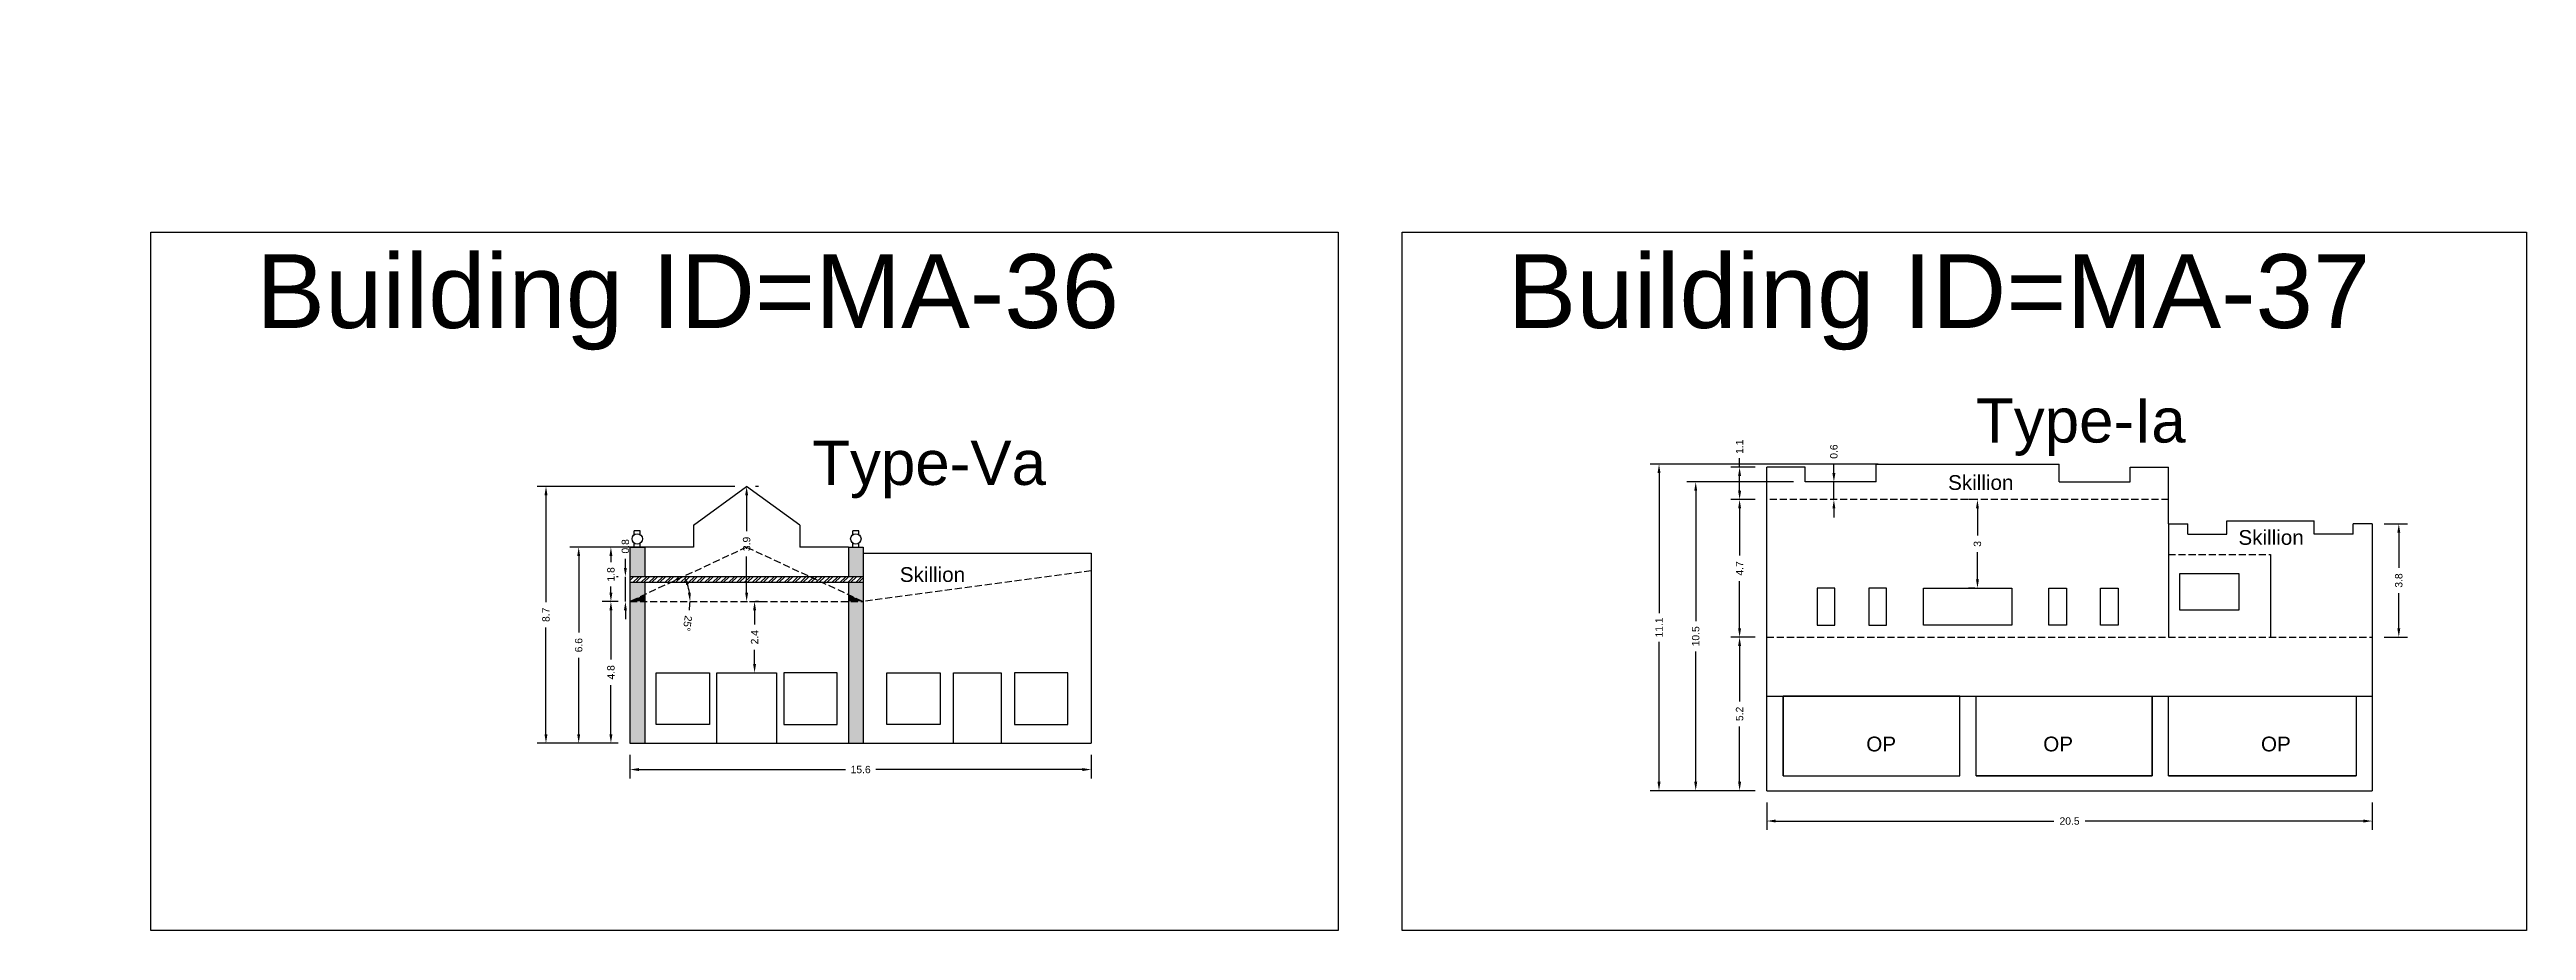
# Model space of a CAD drawing. Header units: metres. Extents: x 3416649 to 3417100, y -6712966 to -6712690.
# Drawn here: x 3416880.9 to 3416964.7, y -6712805.5 to -6712775.6 of the extents above; entities that cross this region are included whole.
import ezdxf

# ---------------------------------------------------------------- set-up
doc = ezdxf.new("R2010")
doc.units = ezdxf.units.M
doc.linetypes.add('ACAD_ISO02W100', pattern=[15, 12, -3])
doc.layers.add('Dotted', color=7, linetype='ACAD_ISO02W100', plot=False)
doc.styles.get("Standard").update_dxf_attribs({"font": 'arial.ttf'})
doc.dimstyles.new('ISO-25', dxfattribs={"dimtxt": 0.25, "dimasz": 0.3, "dimexe": 0.3, "dimexo": 0.4, "dimgap": 0.2, "dimtad": 0, "dimdec": 1, "dimdsep": 46, "dimtxsty": 'Standard', "dimcen": 2.5, "dimadec": 0, "dimazin": 0, "dimtfac": 1, "dimtdec": 1, "dimtmove": 0, "dimatfit": 3, "dimfxl": 1, "dimarcsym": 0})

msp = doc.modelspace()

# ---------------------------------------------------------------- texts
at = {"attachment_point": 1}
for s, width, heights, insert, char_height in [('Building ID=MA-36', 67.86454, [0.517], (3416887.856, -6712782.541), 2.5), ('Building ID=MA-37', 67.86454, [0.517], (3416930.222, -6712782.541), 2.5), ('Type-Ia ', 9.99112, [0.517], (3416946.084, -6712787.422), 1.5), ('Type-Va ', 9.99112, [0.517], (3416906.68, -6712788.858), 1.5), ('Skillion', 1.17554, [0], (3416945.14, -6712790.027), 0.5), ('Skillion', 1.17554, [0], (3416954.969, -6712791.887), 0.5), ('Skillion', 1.17554, [0], (3416909.648, -6712793.144), 0.5), ('OP', 1.17554, [0], (3416942.37, -6712798.885), 0.5), ('OP', 1.17554, [0], (3416948.361, -6712798.885), 0.5), ('OP', 1.17554, [0], (3416955.734, -6712798.885), 0.5)]:
    msp.add_mtext_dynamic_manual_height_columns(s, width=width, gutter_width=12.5, heights=heights, dxfattribs=dict(at, insert=insert, char_height=char_height))

# ---------------------------------------------------------------- blocks, each defined once
blk = doc.blocks.new('*D285')
at = {"color": 0, "lineweight": -2, "transparency": 16777216}
for start, end in [(8.46073, 16.51644), (351.53927, 360)]:
    blk.add_arc((3416900.512, -6712794.307), 2.033, start, end, dxfattribs=at)
at = {"color": 0, "transparency": 16777216}
for points in [[(3416902.415, -6712793.746), (3416902.509, -6712793.711), (3416902.356, -6712793.448)], [(3416902.573, -6712794.004), (3416902.474, -6712794.011), (3416902.546, -6712794.307)]]:
    blk.add_solid(points, dxfattribs=at)
at = {"layer": 'Defpoints', "color": 0, "transparency": 16777216}
for p in [(3416904.462, -6712792.467), (3416900.512, -6712794.307), (3416900.512, -6712794.307), (3416902.46, -6712793.724), (3416908.412, -6712794.307)]:
    blk.add_point(p, dxfattribs=at)
at = {"color": 0, "transparency": 16777216, "insert": (3416902.458, -6712795.048), "char_height": 0.25, "attachment_point": 5, "rotation": 261.53927}
blk.add_mtext('25°', dxfattribs=at)
blk = doc.blocks.new('*D286')
at = {"color": 0, "lineweight": -2, "transparency": 16777216}
for p, q in [((3416900.112, -6712794.307), (3416899.567, -6712794.307)), ((3416899.867, -6712794.607), (3416899.867, -6712796.274)), ((3416899.867, -6712798.807), (3416899.867, -6712797.14)), ((3416900.112, -6712799.107), (3416899.567, -6712799.107))]:
    blk.add_line(p, q, dxfattribs=at)
at = {"color": 0, "transparency": 16777216}
for points in [[(3416899.817, -6712794.607), (3416899.917, -6712794.607), (3416899.867, -6712794.307)], [(3416899.817, -6712798.807), (3416899.917, -6712798.807), (3416899.867, -6712799.107)]]:
    blk.add_solid(points, dxfattribs=at)
at = {"layer": 'Defpoints', "color": 0, "transparency": 16777216}
for p in [(3416899.867, -6712794.307), (3416900.512, -6712794.307), (3416900.512, -6712799.107)]:
    blk.add_point(p, dxfattribs=at)
at = {"color": 0, "transparency": 16777216, "insert": (3416899.867, -6712796.707), "char_height": 0.25, "attachment_point": 5, "rotation": 90}
blk.add_mtext('4.8', dxfattribs=at)
blk = doc.blocks.new('*D287')
at = {"color": 0, "lineweight": -2, "transparency": 16777216}
for p, q in [((3416901.187, -6712792.467), (3416899.567, -6712792.467)), ((3416899.867, -6712792.767), (3416899.867, -6712792.971)), ((3416900.112, -6712794.307), (3416899.567, -6712794.307)), ((3416899.867, -6712794.007), (3416899.867, -6712793.803))]:
    blk.add_line(p, q, dxfattribs=at)
at = {"color": 0, "transparency": 16777216}
for points in [[(3416899.817, -6712792.767), (3416899.917, -6712792.767), (3416899.867, -6712792.467)], [(3416899.817, -6712794.007), (3416899.917, -6712794.007), (3416899.867, -6712794.307)]]:
    blk.add_solid(points, dxfattribs=at)
at = {"layer": 'Defpoints', "color": 0, "transparency": 16777216}
for p in [(3416899.867, -6712792.467), (3416901.587, -6712792.467), (3416900.512, -6712794.307)]:
    blk.add_point(p, dxfattribs=at)
at = {"color": 0, "transparency": 16777216, "insert": (3416899.867, -6712793.387), "char_height": 0.25, "attachment_point": 5, "rotation": 90}
blk.add_mtext('1.8', dxfattribs=at)
blk = doc.blocks.new('*D288')
at = {"color": 0, "lineweight": -2, "transparency": 16777216}
for p, q in [((3416904.462, -6712790.707), (3416904.462, -6712791.929)), ((3416904.862, -6712790.407), (3416904.762, -6712790.407)), ((3416904.462, -6712794.007), (3416904.462, -6712792.785)), ((3416904.862, -6712794.307), (3416904.762, -6712794.307))]:
    blk.add_line(p, q, dxfattribs=at)
at = {"color": 0, "transparency": 16777216}
for points in [[(3416904.412, -6712790.707), (3416904.512, -6712790.707), (3416904.462, -6712790.407)], [(3416904.412, -6712794.007), (3416904.512, -6712794.007), (3416904.462, -6712794.307)]]:
    blk.add_solid(points, dxfattribs=at)
at = {"layer": 'Defpoints', "color": 0, "transparency": 16777216}
for p in [(3416904.462, -6712790.407), (3416904.462, -6712794.307), (3416904.462, -6712794.307)]:
    blk.add_point(p, dxfattribs=at)
at = {"color": 0, "transparency": 16777216, "insert": (3416904.462, -6712792.357), "char_height": 0.25, "attachment_point": 5, "rotation": 90}
blk.add_mtext('3.9', dxfattribs=at)
blk = doc.blocks.new('*D289')
at = {"color": 0, "lineweight": -2, "transparency": 16777216}
for p, q in [((3416900.108, -6712792.467), (3416898.476, -6712792.467)), ((3416898.776, -6712792.767), (3416898.776, -6712795.359)), ((3416898.776, -6712798.807), (3416898.776, -6712796.215)), ((3416900.112, -6712799.107), (3416898.476, -6712799.107))]:
    blk.add_line(p, q, dxfattribs=at)
at = {"color": 0, "transparency": 16777216}
for points in [[(3416898.726, -6712792.767), (3416898.826, -6712792.767), (3416898.776, -6712792.467)], [(3416898.726, -6712798.807), (3416898.826, -6712798.807), (3416898.776, -6712799.107)]]:
    blk.add_solid(points, dxfattribs=at)
at = {"layer": 'Defpoints', "color": 0, "transparency": 16777216}
for p in [(3416898.776, -6712792.467), (3416900.508, -6712792.467), (3416900.512, -6712799.107)]:
    blk.add_point(p, dxfattribs=at)
at = {"color": 0, "transparency": 16777216, "insert": (3416898.776, -6712795.787), "char_height": 0.25, "attachment_point": 5, "rotation": 90}
blk.add_mtext('6.6', dxfattribs=at)
blk = doc.blocks.new('*D290')
at = {"color": 0, "lineweight": -2, "transparency": 16777216}
for p, q in [((3416904.062, -6712790.407), (3416897.368, -6712790.407)), ((3416897.668, -6712790.707), (3416897.668, -6712794.329)), ((3416897.668, -6712798.807), (3416897.668, -6712795.185)), ((3416900.112, -6712799.107), (3416897.368, -6712799.107))]:
    blk.add_line(p, q, dxfattribs=at)
at = {"color": 0, "transparency": 16777216}
for points in [[(3416897.618, -6712790.707), (3416897.718, -6712790.707), (3416897.668, -6712790.407)], [(3416897.618, -6712798.807), (3416897.718, -6712798.807), (3416897.668, -6712799.107)]]:
    blk.add_solid(points, dxfattribs=at)
at = {"layer": 'Defpoints', "color": 0, "transparency": 16777216}
for p in [(3416897.668, -6712790.407), (3416904.462, -6712790.407), (3416900.512, -6712799.107)]:
    blk.add_point(p, dxfattribs=at)
at = {"color": 0, "transparency": 16777216, "insert": (3416897.668, -6712794.757), "char_height": 0.25, "attachment_point": 5, "rotation": 90}
blk.add_mtext('8.7', dxfattribs=at)
blk = doc.blocks.new('*D291')
at = {"color": 0, "lineweight": -2, "transparency": 16777216}
for p, q in [((3416900.512, -6712799.507), (3416900.512, -6712800.301)), ((3416916.132, -6712799.507), (3416916.132, -6712800.301)), ((3416900.812, -6712800.001), (3416907.809, -6712800.001)), ((3416915.832, -6712800.001), (3416908.835, -6712800.001))]:
    blk.add_line(p, q, dxfattribs=at)
at = {"color": 0, "transparency": 16777216}
for points in [[(3416900.812, -6712799.951), (3416900.812, -6712800.051), (3416900.512, -6712800.001)], [(3416915.832, -6712799.951), (3416915.832, -6712800.051), (3416916.132, -6712800.001)]]:
    blk.add_solid(points, dxfattribs=at)
at = {"layer": 'Defpoints', "color": 0, "transparency": 16777216}
for p in [(3416900.512, -6712799.107), (3416916.132, -6712799.107), (3416916.132, -6712800.001)]:
    blk.add_point(p, dxfattribs=at)
at = {"color": 0, "transparency": 16777216, "insert": (3416908.322, -6712800.001), "char_height": 0.25, "attachment_point": 5}
blk.add_mtext('15.6', dxfattribs=at)
blk = doc.blocks.new('*D292')
at = {"color": 0, "lineweight": -2, "transparency": 16777216}
for p, q in [((3416904.559, -6712794.307), (3416905.031, -6712794.307)), ((3416904.731, -6712794.607), (3416904.731, -6712795.088)), ((3416904.731, -6712796.427), (3416904.731, -6712795.946)), ((3416903.852, -6712796.727), (3416905.031, -6712796.727))]:
    blk.add_line(p, q, dxfattribs=at)
at = {"color": 0, "transparency": 16777216}
for points in [[(3416904.681, -6712794.607), (3416904.781, -6712794.607), (3416904.731, -6712794.307)], [(3416904.681, -6712796.427), (3416904.781, -6712796.427), (3416904.731, -6712796.727)]]:
    blk.add_solid(points, dxfattribs=at)
at = {"layer": 'Defpoints', "color": 0, "transparency": 16777216}
for p in [(3416904.159, -6712794.307), (3416904.731, -6712794.307), (3416903.452, -6712796.727)]:
    blk.add_point(p, dxfattribs=at)
at = {"color": 0, "transparency": 16777216, "insert": (3416904.731, -6712795.517), "char_height": 0.25, "attachment_point": 5, "rotation": 90}
blk.add_mtext('2.4', dxfattribs=at)
blk = doc.blocks.new('*D293')
at = {"color": 0, "lineweight": -2, "transparency": 16777216}
for p, q in [((3416900.112, -6712793.467), (3416900.057, -6712793.467)), ((3416900.357, -6712793.167), (3416900.357, -6712792.867)), ((3416900.357, -6712794.307), (3416900.357, -6712793.467)), ((3416900.112, -6712794.307), (3416900.057, -6712794.307)), ((3416900.357, -6712794.607), (3416900.357, -6712794.907))]:
    blk.add_line(p, q, dxfattribs=at)
at = {"color": 0, "transparency": 16777216}
for points in [[(3416900.307, -6712793.167), (3416900.407, -6712793.167), (3416900.357, -6712793.467)], [(3416900.307, -6712794.607), (3416900.407, -6712794.607), (3416900.357, -6712794.307)]]:
    blk.add_solid(points, dxfattribs=at)
at = {"layer": 'Defpoints', "color": 0, "transparency": 16777216}
for p in [(3416900.357, -6712793.467), (3416900.512, -6712793.467), (3416900.512, -6712794.307)]:
    blk.add_point(p, dxfattribs=at)
at = {"color": 0, "transparency": 16777216, "insert": (3416900.357, -6712792.439), "char_height": 0.25, "attachment_point": 5, "rotation": 90}
blk.add_mtext('0.8', dxfattribs=at)
blk = doc.blocks.new('*D294')
at = {"color": 0, "lineweight": -2, "transparency": 16777216}
for p, q in [((3416938.603, -6712795.516), (3416937.781, -6712795.516)), ((3416938.081, -6712795.816), (3416938.081, -6712797.69)), ((3416938.081, -6712800.416), (3416938.081, -6712798.542)), ((3416938.603, -6712800.716), (3416937.781, -6712800.716))]:
    blk.add_line(p, q, dxfattribs=at)
at = {"color": 0, "transparency": 16777216}
for points in [[(3416938.031, -6712795.816), (3416938.131, -6712795.816), (3416938.081, -6712795.516)], [(3416938.031, -6712800.416), (3416938.131, -6712800.416), (3416938.081, -6712800.716)]]:
    blk.add_solid(points, dxfattribs=at)
at = {"layer": 'Defpoints', "color": 0, "transparency": 16777216}
for p in [(3416938.081, -6712795.516), (3416939.003, -6712795.516), (3416939.003, -6712800.716)]:
    blk.add_point(p, dxfattribs=at)
at = {"color": 0, "transparency": 16777216, "insert": (3416938.081, -6712798.116), "char_height": 0.25, "attachment_point": 5, "rotation": 90}
blk.add_mtext('5.2', dxfattribs=at)
blk = doc.blocks.new('*D295')
at = {"color": 0, "lineweight": -2, "transparency": 16777216}
for p, q in [((3416938.603, -6712790.856), (3416937.781, -6712790.856)), ((3416938.081, -6712791.156), (3416938.081, -6712792.753)), ((3416938.081, -6712795.216), (3416938.081, -6712793.618)), ((3416938.603, -6712795.516), (3416937.781, -6712795.516))]:
    blk.add_line(p, q, dxfattribs=at)
at = {"color": 0, "transparency": 16777216}
for points in [[(3416938.031, -6712791.156), (3416938.131, -6712791.156), (3416938.081, -6712790.856)], [(3416938.031, -6712795.216), (3416938.131, -6712795.216), (3416938.081, -6712795.516)]]:
    blk.add_solid(points, dxfattribs=at)
at = {"layer": 'Defpoints', "color": 0, "transparency": 16777216}
for p in [(3416938.081, -6712790.856), (3416939.003, -6712790.856), (3416939.003, -6712795.516)]:
    blk.add_point(p, dxfattribs=at)
at = {"color": 0, "transparency": 16777216, "insert": (3416938.081, -6712793.186), "char_height": 0.25, "attachment_point": 5, "rotation": 90}
blk.add_mtext('4.7', dxfattribs=at)
blk = doc.blocks.new('*D296')
at = {"color": 0, "lineweight": -2, "transparency": 16777216}
for p, q in [((3416938.081, -6712789.756), (3416938.081, -6712789.456)), ((3416938.603, -6712789.756), (3416937.781, -6712789.756)), ((3416938.081, -6712790.556), (3416938.081, -6712790.056)), ((3416938.603, -6712790.856), (3416937.781, -6712790.856))]:
    blk.add_line(p, q, dxfattribs=at)
at = {"color": 0, "transparency": 16777216}
for points in [[(3416938.031, -6712790.056), (3416938.131, -6712790.056), (3416938.081, -6712789.756)], [(3416938.031, -6712790.556), (3416938.131, -6712790.556), (3416938.081, -6712790.856)]]:
    blk.add_solid(points, dxfattribs=at)
at = {"layer": 'Defpoints', "color": 0, "transparency": 16777216}
for p in [(3416938.081, -6712789.756), (3416939.003, -6712789.756), (3416939.003, -6712790.856)]:
    blk.add_point(p, dxfattribs=at)
at = {"color": 0, "transparency": 16777216, "insert": (3416938.081, -6712789.064), "char_height": 0.25, "attachment_point": 5, "rotation": 90}
blk.add_mtext('1.1', dxfattribs=at)
blk = doc.blocks.new('*D297')
at = {"color": 0, "lineweight": -2, "transparency": 16777216}
for p, q in [((3416941.273, -6712789.956), (3416941.273, -6712789.656)), ((3416941.273, -6712790.856), (3416941.273, -6712790.256)), ((3416941.673, -6712790.256), (3416941.573, -6712790.256)), ((3416941.273, -6712791.156), (3416941.273, -6712791.456)), ((3416941.673, -6712790.856), (3416941.573, -6712790.856))]:
    blk.add_line(p, q, dxfattribs=at)
at = {"color": 0, "transparency": 16777216}
for points in [[(3416941.223, -6712789.956), (3416941.323, -6712789.956), (3416941.273, -6712790.256)], [(3416941.223, -6712791.156), (3416941.323, -6712791.156), (3416941.273, -6712790.856)]]:
    blk.add_solid(points, dxfattribs=at)
at = {"layer": 'Defpoints', "color": 0, "transparency": 16777216}
for p in [(3416941.273, -6712790.256), (3416941.273, -6712790.256), (3416941.273, -6712790.856)]:
    blk.add_point(p, dxfattribs=at)
at = {"color": 0, "transparency": 16777216, "insert": (3416941.273, -6712789.228), "char_height": 0.25, "attachment_point": 5, "rotation": 90}
blk.add_mtext('0.6', dxfattribs=at)
blk = doc.blocks.new('*D298')
at = {"color": 0, "lineweight": -2, "transparency": 16777216}
for p, q in [((3416939.903, -6712790.256), (3416936.295, -6712790.256)), ((3416936.595, -6712790.556), (3416936.595, -6712794.972)), ((3416936.595, -6712800.416), (3416936.595, -6712796)), ((3416938.603, -6712800.716), (3416936.295, -6712800.716))]:
    blk.add_line(p, q, dxfattribs=at)
at = {"color": 0, "transparency": 16777216}
for points in [[(3416936.545, -6712790.556), (3416936.645, -6712790.556), (3416936.595, -6712790.256)], [(3416936.545, -6712800.416), (3416936.645, -6712800.416), (3416936.595, -6712800.716)]]:
    blk.add_solid(points, dxfattribs=at)
at = {"layer": 'Defpoints', "color": 0, "transparency": 16777216}
for p in [(3416936.595, -6712790.256), (3416940.303, -6712790.256), (3416939.003, -6712800.716)]:
    blk.add_point(p, dxfattribs=at)
at = {"color": 0, "transparency": 16777216, "insert": (3416936.595, -6712795.486), "char_height": 0.25, "attachment_point": 5, "rotation": 90}
blk.add_mtext('10.5', dxfattribs=at)
blk = doc.blocks.new('*D299')
at = {"color": 0, "lineweight": -2, "transparency": 16777216}
for p, q in [((3416942.774, -6712789.656), (3416935.053, -6712789.656)), ((3416935.353, -6712789.956), (3416935.353, -6712794.697)), ((3416935.353, -6712800.416), (3416935.353, -6712795.675)), ((3416938.603, -6712800.716), (3416935.053, -6712800.716))]:
    blk.add_line(p, q, dxfattribs=at)
at = {"color": 0, "transparency": 16777216}
for points in [[(3416935.303, -6712789.956), (3416935.403, -6712789.956), (3416935.353, -6712789.656)], [(3416935.303, -6712800.416), (3416935.403, -6712800.416), (3416935.353, -6712800.716)]]:
    blk.add_solid(points, dxfattribs=at)
at = {"layer": 'Defpoints', "color": 0, "transparency": 16777216}
for p in [(3416935.353, -6712789.656), (3416943.174, -6712789.656), (3416939.003, -6712800.716)]:
    blk.add_point(p, dxfattribs=at)
at = {"color": 0, "transparency": 16777216, "insert": (3416935.353, -6712795.186), "char_height": 0.25, "attachment_point": 5, "rotation": 90}
blk.add_mtext('11.1', dxfattribs=at)
blk = doc.blocks.new('*D300')
at = {"color": 0, "lineweight": -2, "transparency": 16777216}
for p, q in [((3416939.003, -6712801.116), (3416939.003, -6712802.045)), ((3416959.503, -6712801.116), (3416959.503, -6712802.045)), ((3416939.303, -6712801.745), (3416948.725, -6712801.745)), ((3416959.203, -6712801.745), (3416949.781, -6712801.745))]:
    blk.add_line(p, q, dxfattribs=at)
at = {"color": 0, "transparency": 16777216}
for points in [[(3416939.303, -6712801.695), (3416939.303, -6712801.795), (3416939.003, -6712801.745)], [(3416959.203, -6712801.695), (3416959.203, -6712801.795), (3416959.503, -6712801.745)]]:
    blk.add_solid(points, dxfattribs=at)
at = {"layer": 'Defpoints', "color": 0, "transparency": 16777216}
for p in [(3416939.003, -6712800.716), (3416959.503, -6712800.716), (3416959.503, -6712801.745)]:
    blk.add_point(p, dxfattribs=at)
at = {"color": 0, "transparency": 16777216, "insert": (3416949.253, -6712801.745), "char_height": 0.25, "attachment_point": 5}
blk.add_mtext('20.5', dxfattribs=at)
blk = doc.blocks.new('*D301')
at = {"color": 0, "lineweight": -2, "transparency": 16777216}
for p, q in [((3416946.051, -6712790.856), (3416945.834, -6712790.856)), ((3416946.134, -6712791.156), (3416946.134, -6712792.074)), ((3416946.134, -6712793.556), (3416946.134, -6712792.638)), ((3416946.051, -6712793.856), (3416945.834, -6712793.856))]:
    blk.add_line(p, q, dxfattribs=at)
at = {"color": 0, "transparency": 16777216}
for points in [[(3416946.084, -6712791.156), (3416946.184, -6712791.156), (3416946.134, -6712790.856)], [(3416946.084, -6712793.556), (3416946.184, -6712793.556), (3416946.134, -6712793.856)]]:
    blk.add_solid(points, dxfattribs=at)
at = {"layer": 'Defpoints', "color": 0, "transparency": 16777216}
for p in [(3416946.134, -6712790.856), (3416946.451, -6712790.856), (3416946.451, -6712793.856)]:
    blk.add_point(p, dxfattribs=at)
at = {"color": 0, "transparency": 16777216, "insert": (3416946.134, -6712792.356), "char_height": 0.25, "attachment_point": 5, "rotation": 90}
blk.add_mtext('3', dxfattribs=at)
blk = doc.blocks.new('*D302')
at = {"color": 0, "lineweight": -2, "transparency": 16777216}
for p, q in [((3416959.903, -6712791.676), (3416960.7, -6712791.676)), ((3416960.4, -6712791.976), (3416960.4, -6712793.168)), ((3416960.4, -6712795.216), (3416960.4, -6712794.024)), ((3416959.903, -6712795.516), (3416960.7, -6712795.516))]:
    blk.add_line(p, q, dxfattribs=at)
at = {"color": 0, "transparency": 16777216}
for points in [[(3416960.35, -6712791.976), (3416960.45, -6712791.976), (3416960.4, -6712791.676)], [(3416960.35, -6712795.216), (3416960.45, -6712795.216), (3416960.4, -6712795.516)]]:
    blk.add_solid(points, dxfattribs=at)
at = {"layer": 'Defpoints', "color": 0, "transparency": 16777216}
for p in [(3416959.503, -6712791.676), (3416960.4, -6712791.676), (3416959.503, -6712795.516)]:
    blk.add_point(p, dxfattribs=at)
at = {"color": 0, "transparency": 16777216, "insert": (3416960.4, -6712793.596), "char_height": 0.25, "attachment_point": 5, "rotation": 90}
blk.add_mtext('3.8', dxfattribs=at)

# ---------------------------------------------------------------- dimensions: what is measured, and where the dimension line sits
for base, p1, p2, picture, middle in [((3416938.081, -6712789.756), (3416939.003, -6712790.856), (3416939.003, -6712789.756), '*D296', (3416938.081, -6712789.064)), ((3416941.273, -6712790.256), (3416941.273, -6712790.856), (3416941.273, -6712790.256), '*D297', (3416941.273, -6712789.228)), ((3416935.353, -6712789.656), (3416939.003, -6712800.716), (3416943.174, -6712789.656), '*D299', (3416935.353, -6712795.186)), ((3416936.595, -6712790.256), (3416939.003, -6712800.716), (3416940.303, -6712790.256), '*D298', (3416936.595, -6712795.486)), ((3416897.668, -6712790.407), (3416900.512, -6712799.107), (3416904.462, -6712790.407), '*D290', (3416897.668, -6712794.757)), ((3416904.462, -6712794.307), (3416904.462, -6712790.407), (3416904.462, -6712794.307), '*D288', (3416904.462, -6712792.357)), ((3416938.081, -6712790.856), (3416939.003, -6712795.516), (3416939.003, -6712790.856), '*D295', (3416938.081, -6712793.186)), ((3416946.134, -6712790.856), (3416946.451, -6712793.856), (3416946.451, -6712790.856), '*D301', (3416946.134, -6712792.356)), ((3416960.4, -6712791.676), (3416959.503, -6712795.516), (3416959.503, -6712791.676), '*D302', (3416960.4, -6712793.596)), ((3416898.776, -6712792.467), (3416900.512, -6712799.107), (3416900.508, -6712792.467), '*D289', (3416898.776, -6712795.787)), ((3416899.867, -6712792.467), (3416900.512, -6712794.307), (3416901.587, -6712792.467), '*D287', (3416899.867, -6712793.387)), ((3416900.357, -6712793.467), (3416900.512, -6712794.307), (3416900.512, -6712793.467), '*D293', (3416900.357, -6712792.439)), ((3416899.867, -6712794.307), (3416900.512, -6712799.107), (3416900.512, -6712794.307), '*D286', (3416899.867, -6712796.707)), ((3416904.731, -6712794.307), (3416903.452, -6712796.727), (3416904.159, -6712794.307), '*D292', (3416904.731, -6712795.517)), ((3416938.081, -6712795.516), (3416939.003, -6712800.716), (3416939.003, -6712795.516), '*D294', (3416938.081, -6712798.116))]:
    dim = msp.add_linear_dim(base=base, p1=p1, p2=p2, angle=90, dimstyle='ISO-25')
    dim.commit()
    dim.dimension.update_dxf_attribs({"geometry": picture, "text_midpoint": middle})
dim = msp.add_angular_dim_2l(base=(3416902.46, -6712793.724), line1=((3416900.512, -6712794.307), (3416908.412, -6712794.307)), line2=((3416904.462, -6712792.467), (3416900.512, -6712794.307)), dimstyle='ISO-25')
dim.commit()
dim.dimension.update_dxf_attribs({"geometry": '*D285', "text_midpoint": (3416902.458, -6712795.048)})
for base, p1, p2, picture, middle in [((3416916.132, -6712800.001), (3416900.512, -6712799.107), (3416916.132, -6712799.107), '*D291', (3416908.322, -6712800.001)), ((3416959.503, -6712801.745), (3416939.003, -6712800.716), (3416959.503, -6712800.716), '*D300', (3416949.253, -6712801.745))]:
    dim = msp.add_linear_dim(base=base, p1=p1, p2=p2, dimstyle='ISO-25')
    dim.commit()
    dim.dimension.update_dxf_attribs({"geometry": picture, "text_midpoint": middle})

# ---------------------------------------------------------------- hatches: boundary and pattern name
h = msp.add_hatch(color=256)
h.dxf.hatch_style = 1
h.paths.add_polyline_path([(3416907.912, -6712799.107), (3416908.412, -6712799.107), (3416908.412, -6712794.307), (3416907.912, -6712794.307)])
h.paths.add_polyline_path([(3416908.412, -6712794.307), (3416908.412, -6712793.667), (3416907.912, -6712793.667), (3416907.912, -6712794.074)])
h.paths.add_polyline_path([(3416908.412, -6712793.467), (3416908.412, -6712792.467), (3416907.912, -6712792.467), (3416907.912, -6712793.467)])
h.paths.add_polyline_path([(3416895.553, -6712804.425), (3416910.002, -6712804.425), (3416910.002, -6712799.273), (3416895.553, -6712799.273)], flags=9)
h.paths.add_polyline_path([(3416880.86, -6712780.758), (3416911.325, -6712780.758), (3416911.325, -6712775.607), (3416880.86, -6712775.607)], flags=9)
h = msp.add_hatch(color=256)
h.dxf.hatch_style = 1
h.paths.add_polyline_path([(3416900.512, -6712794.307), (3416901.012, -6712794.307), (3416901.012, -6712799.107), (3416900.512, -6712799.107)])
h.paths.add_polyline_path([(3416900.512, -6712793.667), (3416901.012, -6712793.667), (3416901.012, -6712794.074), (3416900.512, -6712794.307)])
h.paths.add_polyline_path([(3416900.512, -6712792.467), (3416901.012, -6712792.467), (3416901.012, -6712793.467), (3416900.512, -6712793.467)])
h.paths.add_polyline_path([(3416913.464, -6712804.468), (3416898.433, -6712804.468), (3416898.433, -6712799.316), (3416913.464, -6712799.316)], flags=9)
h.paths.add_polyline_path([(3416928.065, -6712780.758), (3416897.599, -6712780.758), (3416897.599, -6712775.607), (3416928.065, -6712775.607)], flags=9)
h = msp.add_hatch()
h.set_pattern_fill('ANSI32', color=256, scale=0.02)
h.set_pattern_definition([(45, (-10.37452, 5.65849), (-0.134703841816, 0.134703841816), []), (45, (-10.28472, 5.65849), (-0.134703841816, 0.134703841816), [])])
h.paths.add_polyline_path([(3416900.512, -6712793.467), (3416900.512, -6712793.667), (3416908.412, -6712793.667), (3416908.412, -6712793.467)])
h = msp.add_hatch(color=256)
h.dxf.hatch_style = 1
h.paths.add_polyline_path([(3416900.512, -6712794.307), (3416901.012, -6712794.307), (3416901.012, -6712794.074)])
h = msp.add_hatch(color=256)
h.dxf.hatch_style = 1
h.paths.add_polyline_path([(3416907.912, -6712794.074), (3416907.912, -6712794.307), (3416908.412, -6712794.307)])

# ---------------------------------------------------------------- linework, layer by layer
for points in [[(3416884.293, -6712781.797), (3416924.484, -6712781.797), (3416924.484, -6712805.453), (3416884.293, -6712805.453)], [(3416926.658, -6712781.797), (3416964.722, -6712781.797), (3416964.722, -6712805.453), (3416926.658, -6712805.453)], [(3416952.987, -6712794.606), (3416952.987, -6712793.356), (3416954.987, -6712793.356), (3416954.987, -6712794.606)], [(3416941.303, -6712795.106), (3416941.303, -6712793.856), (3416940.703, -6712793.856), (3416940.703, -6712795.106)], [(3416943.053, -6712795.106), (3416943.053, -6712793.856), (3416942.453, -6712793.856), (3416942.453, -6712795.106)], [(3416947.303, -6712793.856), (3416947.303, -6712795.106), (3416944.303, -6712795.106), (3416944.303, -6712793.856)], [(3416948.553, -6712795.106), (3416948.553, -6712793.856), (3416949.153, -6712793.856), (3416949.153, -6712795.106)], [(3416950.303, -6712795.106), (3416950.303, -6712793.856), (3416950.903, -6712793.856), (3416950.903, -6712795.106)], [(3416903.202, -6712798.477), (3416901.402, -6712798.477), (3416901.402, -6712796.727), (3416903.202, -6712796.727)], [(3416907.522, -6712798.477), (3416907.522, -6712796.727), (3416905.722, -6712796.727), (3416905.722, -6712798.477)], [(3416911.012, -6712798.477), (3416909.212, -6712798.477), (3416909.212, -6712796.727), (3416911.012, -6712796.727)], [(3416915.332, -6712798.477), (3416915.332, -6712796.727), (3416913.532, -6712796.727), (3416913.532, -6712798.477)], [(3416945.538, -6712797.516), (3416939.553, -6712797.516), (3416939.553, -6712800.216), (3416945.538, -6712800.216)], [(3416946.088, -6712797.516), (3416952.053, -6712797.516), (3416952.053, -6712800.216), (3416946.088, -6712800.216)], [(3416952.603, -6712797.516), (3416958.953, -6712797.516), (3416958.953, -6712800.216), (3416952.603, -6712800.216)]]:
    msp.add_lwpolyline(points, close=True)
for points in [[(3416939.003, -6712800.716), (3416939.003, -6712789.756)], [(3416940.303, -6712789.756), (3416939.003, -6712789.756)], [(3416940.303, -6712790.256), (3416940.303, -6712789.756)], [(3416942.703, -6712790.256), (3416940.303, -6712790.256)], [(3416942.703, -6712790.256), (3416942.703, -6712789.656)], [(3416942.703, -6712789.656), (3416948.903, -6712789.656)], [(3416948.903, -6712790.256), (3416948.903, -6712789.656)], [(3416948.903, -6712790.256), (3416951.303, -6712790.256)], [(3416951.303, -6712790.256), (3416951.303, -6712789.756)], [(3416951.303, -6712789.756), (3416952.603, -6712789.756)], [(3416952.603, -6712791.676), (3416952.603, -6712789.756)], [(3416902.662, -6712791.717), (3416904.462, -6712790.407)], [(3416906.262, -6712791.717), (3416904.462, -6712790.407)], [(3416900.658, -6712792.044), (3416900.658, -6712791.911)], [(3416900.858, -6712791.911), (3416900.658, -6712791.911)], [(3416900.858, -6712792.044), (3416900.858, -6712791.911)], [(3416902.662, -6712791.717), (3416902.662, -6712792.467)], [(3416906.262, -6712791.717), (3416906.262, -6712792.467)], [(3416908.058, -6712792.044), (3416908.058, -6712791.911)], [(3416908.258, -6712791.911), (3416908.058, -6712791.911)], [(3416908.258, -6712792.044), (3416908.258, -6712791.911)], [(3416952.603, -6712791.676), (3416953.253, -6712791.676)], [(3416952.603, -6712791.676), (3416952.603, -6712795.516)], [(3416953.253, -6712792.026), (3416953.253, -6712791.676)], [(3416953.253, -6712792.026), (3416954.573, -6712792.026)], [(3416954.573, -6712792.026), (3416954.573, -6712791.576)], [(3416954.573, -6712791.576), (3416957.533, -6712791.576)], [(3416957.533, -6712792.026), (3416957.533, -6712791.576)], [(3416958.853, -6712792.026), (3416957.533, -6712792.026)], [(3416958.853, -6712792.026), (3416958.853, -6712791.676)], [(3416959.503, -6712791.676), (3416958.853, -6712791.676)], [(3416959.503, -6712791.676), (3416959.503, -6712800.716)], [(3416900.508, -6712792.467), (3416901.008, -6712792.467)], [(3416900.512, -6712792.467), (3416900.512, -6712799.107)], [(3416902.662, -6712792.467), (3416900.512, -6712792.467)], [(3416900.658, -6712792.467), (3416900.658, -6712792.333)], [(3416900.858, -6712792.467), (3416900.858, -6712792.333)], [(3416901.012, -6712792.467), (3416901.012, -6712793.467)], [(3416907.912, -6712792.467), (3416906.262, -6712792.467)], [(3416907.912, -6712792.467), (3416907.912, -6712793.467)], [(3416907.912, -6712792.467), (3416908.412, -6712792.467)], [(3416908.058, -6712792.467), (3416908.058, -6712792.333)], [(3416908.258, -6712792.467), (3416908.258, -6712792.333)], [(3416908.412, -6712792.467), (3416908.412, -6712799.107)], [(3416908.412, -6712792.667), (3416916.132, -6712792.667)], [(3416916.132, -6712792.667), (3416916.132, -6712799.107)], [(3416956.053, -6712792.716), (3416956.053, -6712795.516)], [(3416908.412, -6712793.467), (3416900.512, -6712793.467)], [(3416908.412, -6712793.667), (3416900.512, -6712793.667)], [(3416901.012, -6712793.667), (3416901.012, -6712799.107)], [(3416907.912, -6712793.667), (3416907.912, -6712799.107)], [(3416903.452, -6712799.107), (3416903.452, -6712796.727), (3416905.472, -6712796.727), (3416905.472, -6712799.107)], [(3416911.462, -6712799.107), (3416911.462, -6712796.727), (3416913.082, -6712796.727), (3416913.082, -6712799.107)], [(3416939.003, -6712797.516), (3416959.503, -6712797.516)], [(3416939.553, -6712800.216), (3416939.553, -6712797.516)], [(3416945.538, -6712800.216), (3416945.538, -6712797.516)], [(3416946.088, -6712800.216), (3416946.088, -6712797.516)], [(3416952.053, -6712800.216), (3416952.053, -6712797.516)], [(3416952.603, -6712800.216), (3416952.603, -6712797.516)], [(3416958.953, -6712797.516), (3416958.953, -6712800.216)], [(3416900.512, -6712799.107), (3416908.412, -6712799.107)], [(3416908.412, -6712799.107), (3416916.132, -6712799.107)], [(3416939.553, -6712800.216), (3416945.538, -6712800.216)], [(3416946.088, -6712800.216), (3416952.053, -6712800.216)], [(3416952.603, -6712800.216), (3416958.953, -6712800.216)], [(3416939.003, -6712800.716), (3416959.503, -6712800.716)]]:
    msp.add_lwpolyline(points)
for centre in [(3416900.758, -6712792.189), (3416908.158, -6712792.189)]:
    msp.add_circle(centre, 0.176)
at = {"layer": 'Dotted', "ltscale": 0.02}
for points in [[(3416952.603, -6712790.856), (3416939.003, -6712790.856)], [(3416904.462, -6712792.467), (3416900.512, -6712794.307)], [(3416904.462, -6712792.467), (3416908.412, -6712794.307)], [(3416952.603, -6712792.716), (3416956.053, -6712792.716)], [(3416916.132, -6712793.267), (3416908.412, -6712794.307)], [(3416900.512, -6712794.307), (3416908.412, -6712794.307)], [(3416939.003, -6712795.516), (3416959.503, -6712795.516)]]:
    msp.add_lwpolyline(points, dxfattribs=at)

msp.set_redraw_order([(e.dxf.handle, doc.entitydb.next_handle()) for e in msp.query("TEXT MTEXT ATTDEF DIMENSION ARC_DIMENSION")])  # texts and dimensions are drawn at this point

doc.saveas('drawing.dxf')
